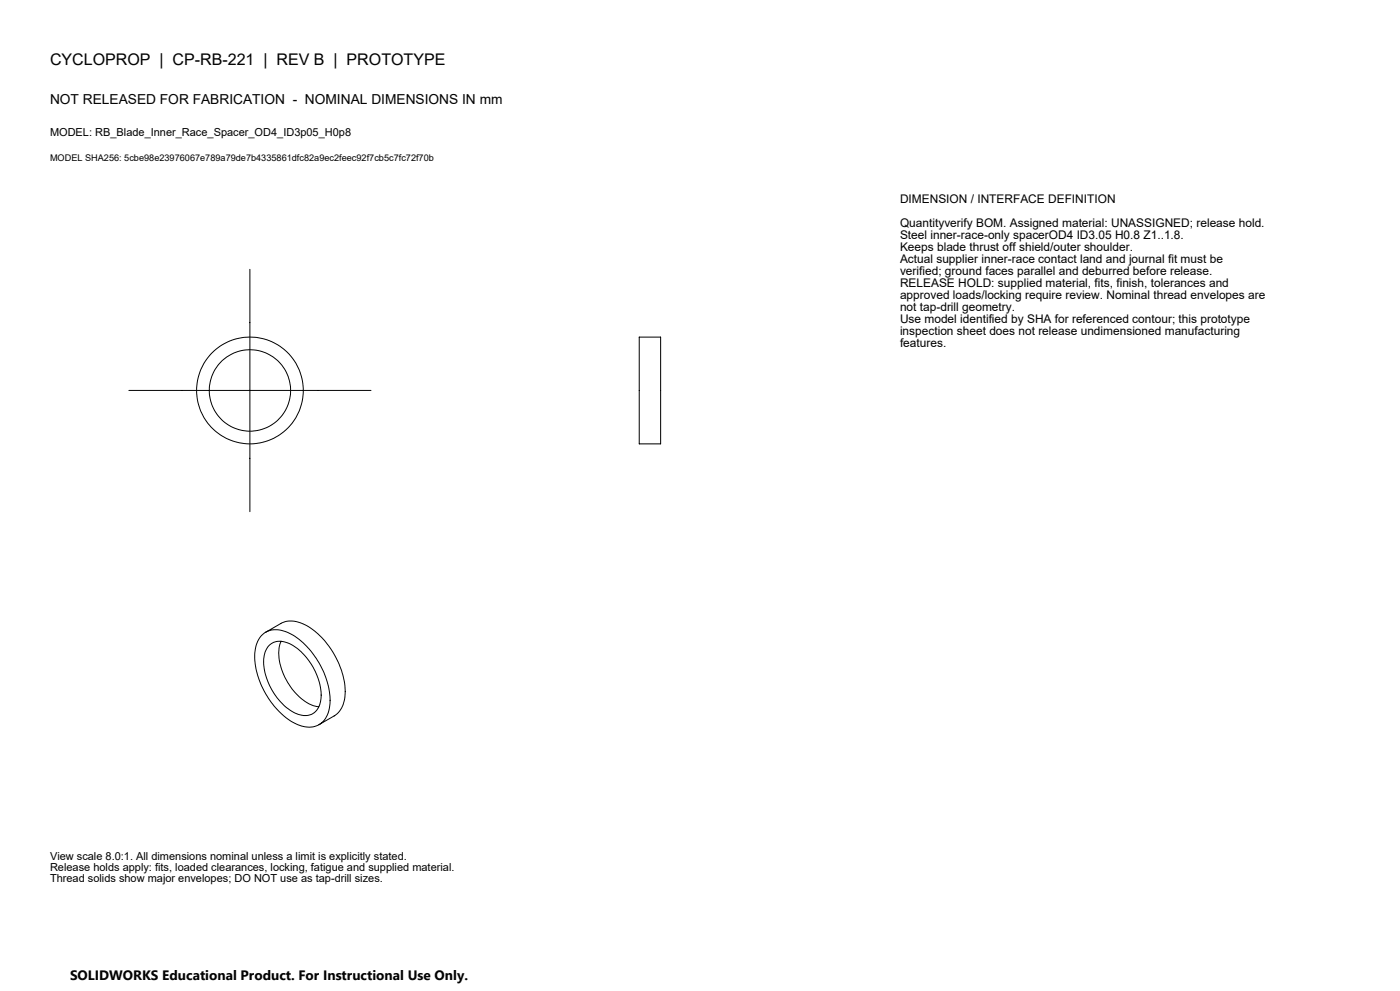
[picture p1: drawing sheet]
<svg xmlns="http://www.w3.org/2000/svg" width="420mm" height="297mm" viewBox="0 0 420 297" stroke-linecap="round" stroke-linejoin="round" font-family="sans-serif">
<defs><g id="words">
<text font-size="4.8" x="15" y="19.4">CYCLOPROP | CP-RB-221 | REV B | PROTOTYPE</text>
<g font-size="4.1">
<text x="15" y="31.1">NOT RELEASED FOR FABRICATION - NOMINAL DIMENSIONS IN mm</text>
<text x="21" y="293.7">SOLIDWORKS Educational Product. For Instructional Use Only.</text>
</g>
<g font-size="3.6">
<text x="270" y="60.8">DIMENSION / INTERFACE DEFINITION</text>
<text x="270" y="68">Quantityverify BOM. Assigned material: UNASSIGNED; release hold.</text>
<text x="270" y="71.6">Steel inner-race-only spacerOD4 ID3.05 H0.8 Z1..1.8.</text>
<text x="270" y="75.2">Keeps blade thrust off shield/outer shoulder.</text>
<text x="270" y="78.8">Actual supplier inner-race contact land and journal fit must be</text>
<text x="270" y="82.4">verified; ground faces parallel and deburred before release.</text>
<text x="270" y="86">RELEASE HOLD: supplied material, fits, finish, tolerances and</text>
<text x="270" y="89.6">approved loads/locking require review. Nominal thread envelopes are</text>
<text x="270" y="93.2">not tap-drill geometry.</text>
<text x="270" y="96.8">Use model identified by SHA for referenced contour; this prototype</text>
<text x="270" y="100.4">inspection sheet does not release undimensioned manufacturing</text>
<text x="270" y="104">features.</text>
</g>
<g font-size="3.3">
<text x="15" y="40.7">MODEL: RB_Blade_Inner_Race_Spacer_OD4_ID3p05_H0p8</text>
<text x="15" y="257.7">View scale 8.0:1. All dimensions nominal unless a limit is explicitly stated.</text>
<text x="15" y="261.1">Release holds apply: fits, loaded clearances, locking, fatigue and supplied material.</text>
<text x="15" y="264.5">Thread solids show major envelopes; DO NOT use as tap-drill sizes.</text>
</g>
<text font-size="2.7" x="15" y="48.4">MODEL SHA256: 5cbe98e23976067e789a79de7b4335861dfc82a9ec2feec92f7cb5c7fc72f70b</text>
</g></defs>
<g fill="none" stroke="#000" stroke-width=".3">
<path d="M75 80.7v72.6M38.7 117h72.6M191.8 101h6.4v32h-6.4zM78.5 190.4a6.9 6.9 0 0 1 8.5-.5 24.2 24.2 0 0 1 11.9 21.6 6.3 6.3 0 0 1-6.6 6.4 16.9 16.9 0 0 1-11.3-8 21.9 21.9 0 0 1-4.3-15.8 7.5 7.5 0 0 1 1.8-3.7zM79.7 189.5l4.5-2.6a8.3 8.3 0 0 1 8.8 1.2 24.8 24.8 0 0 1 10.5 20.3 7.4 7.4 0 0 1-3.2 6.2l-4.6 2.6M80.6 193.5a5.3 5.3 0 0 1 6.7-.4 18.4 18.4 0 0 1 8.9 16.7 4.8 4.8 0 0 1-7.2 4.1 18 18 0 0 1-9.7-17.5l.3-1.2zM84.3 192.2a14.4 14.4 0 0 0 2.3 12.8 13.7 13.7 0 0 0 9 6.8"/>
<circle cx="75" cy="117" r="12.2"/>
<circle cx="75" cy="117" r="16"/>
</g>
<use href="#words"/>
</svg>
